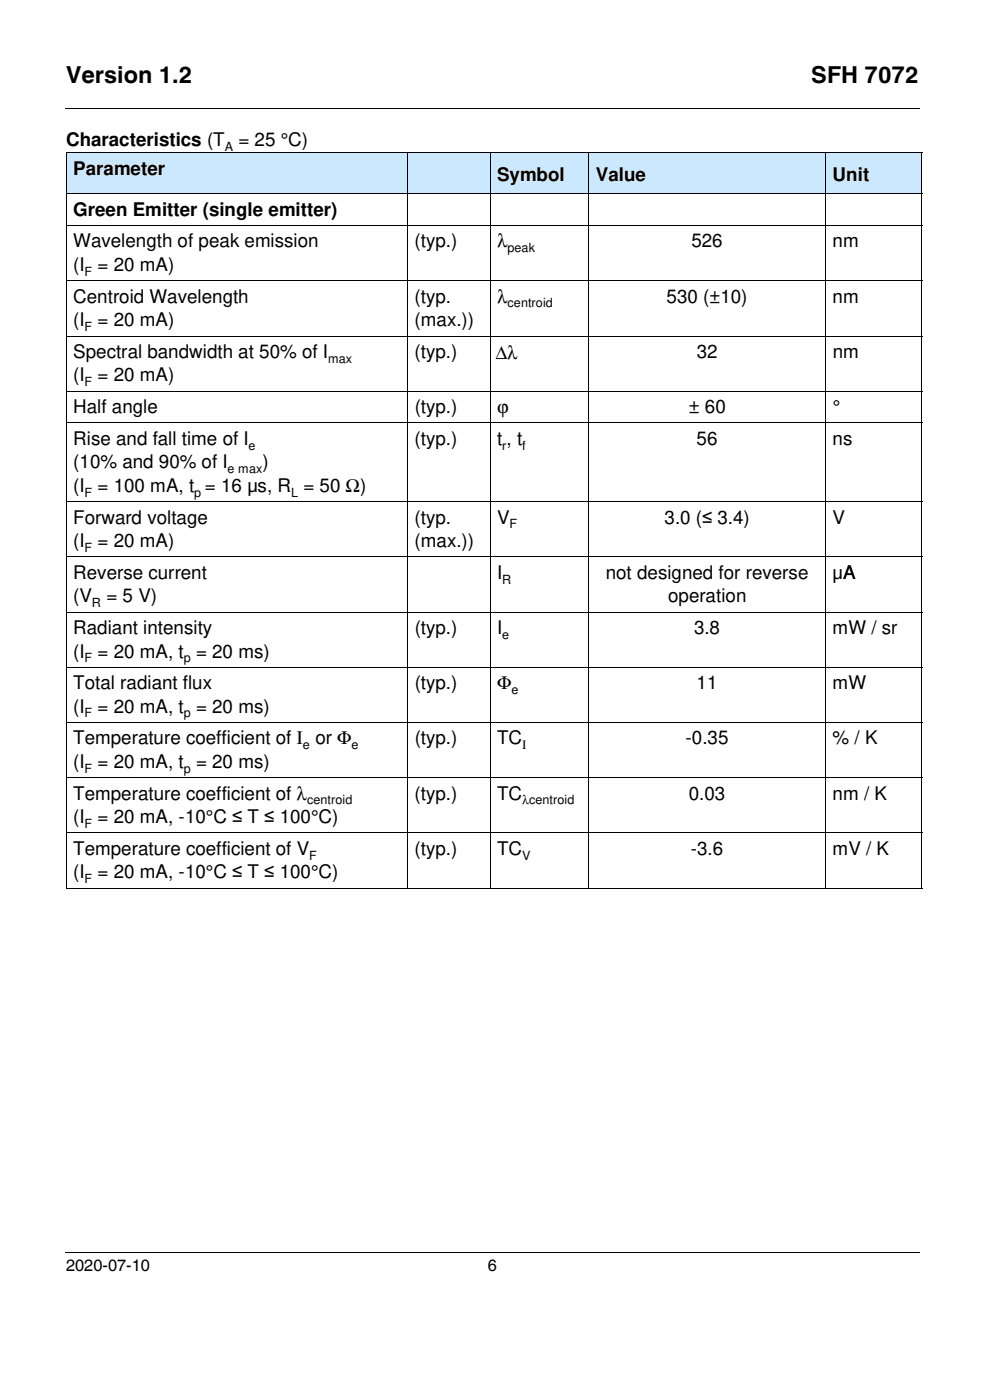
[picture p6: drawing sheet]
<svg xmlns="http://www.w3.org/2000/svg" width="208mm" height="296mm" viewBox="0 0 208 296" stroke-linecap="round" stroke-linejoin="round" font-family="sans-serif">
<defs><g id="words">
<g font-size="5">
<text x="14" y="17.6">Version 1.2</text>
<text x="171.7" y="17.6">SFH 7072</text>
</g>
<g font-size="4">
<text x="14" y="31">Characteristics (T</text>
<text x="50.5" y="31">= 25 °C)</text>
<text x="15.5" y="36.9">Parameter</text>
<text x="105.2" y="38.3">Symbol</text>
<text x="126.1" y="38.3">Value</text>
<text x="176.2" y="38.3">Unit</text>
<text x="15.5" y="45.7">Green Emitter (single emitter)</text>
<text x="15.5" y="52.4">Wavelength of peak emission</text>
<text x="87.8" y="52.4">(typ.)</text>
<text x="105.2" y="52.4">λ</text>
<text x="146.4" y="52.4">526</text>
<text x="176.2" y="52.4">nm</text>
<text x="15.5" y="57.3">(I = 20 mA)</text>
<text x="15.5" y="64">Centroid Wavelength</text>
<text x="87.8" y="64">(typ.</text>
<text x="105.2" y="64">λ</text>
<text x="141.1" y="64">530 (±10)</text>
<text x="176.2" y="64">nm</text>
<text x="15.5" y="69">(I = 20 mA)</text>
<text x="87.8" y="69">(max.))</text>
<text x="15.5" y="75.8">Spectral bandwidth at 50% of I</text>
<text x="87.8" y="75.8">(typ.)</text>
<text x="105" y="76">∆λ</text>
<text x="147.5" y="75.8">32</text>
<text x="176.2" y="75.8">nm</text>
<text x="15.5" y="80.7">(I = 20 mA)</text>
<text x="15.5" y="87.4">Half angle</text>
<text x="87.8" y="87.4">(typ.)</text>
<text x="105.2" y="87.4">ϕ</text>
<text x="145.8" y="87.4">± 60</text>
<text x="176.2" y="87.4">°</text>
<text x="15.5" y="94.1">Rise and fall time of I</text>
<text x="87.8" y="94.1">(typ.)</text>
<text x="105.2" y="94.1">t , t</text>
<text x="147.5" y="94.1">56</text>
<text x="176.2" y="94.1">ns</text>
<text x="15.5" y="99.1">(10% and 90% of I</text>
<text x="55.6" y="99.1">)</text>
<text x="15.5" y="104.1">(I = 100 mA, t = 16 µs, R = 50 Ω)</text>
<text x="15.5" y="110.8">Forward voltage</text>
<text x="87.8" y="110.8">(typ.</text>
<text x="105.2" y="110.8">V</text>
<text x="140.6" y="110.8">3.0 (≤ 3.4)</text>
<text x="176.2" y="110.8">V</text>
<text x="15.5" y="115.8">(I = 20 mA)</text>
<text x="87.8" y="115.8">(max.))</text>
<text x="15.5" y="122.5">Reverse current</text>
<text x="105.2" y="122.5">I</text>
<text x="128.2" y="122.5">not designed for reverse</text>
<text x="176.2" y="122.5">µA</text>
<text x="178.5" y="122.5">A</text>
<text x="15.5" y="127.5">(V</text>
<text x="22.5" y="127.5">= 5 V)</text>
<text x="141.4" y="127.5">operation</text>
<text x="15.5" y="134.2">Radiant intensity</text>
<text x="87.8" y="134.2">(typ.)</text>
<text x="105.2" y="134.2">I</text>
<text x="146.9" y="134.2">3.8</text>
<text x="176.2" y="134.2">mW / sr</text>
<text x="15.5" y="139.2">(I = 20 mA, t = 20 ms)</text>
<text x="15.5" y="145.9">Total radiant flux</text>
<text x="87.8" y="145.9">(typ.)</text>
<text x="105.2" y="145.9">Φ</text>
<text x="147.5" y="145.9">11</text>
<text x="176.2" y="145.9">mW</text>
<text x="15.5" y="150.9">(I = 20 mA, t = 20 ms)</text>
<text x="15.5" y="157.6">Temperature coefficient of Ι or Φ</text>
<text x="87.8" y="157.6">(typ.)</text>
<text x="105.2" y="157.6">TC</text>
<text x="145.1" y="157.6">-0.35</text>
<text x="176.2" y="157.6">% / K</text>
<text x="15.5" y="162.5">(I = 20 mA, t = 20 ms)</text>
<text x="15.5" y="169.3">Temperature coefficient of λ</text>
<text x="87.8" y="169.3">(typ.)</text>
<text x="105.2" y="169.3">TC</text>
<text x="145.8" y="169.3">0.03</text>
<text x="176.2" y="169.3">nm / K</text>
<text x="15.5" y="174.2">(I = 20 mA, -10°C ≤ T ≤ 100°C)</text>
<text x="15.5" y="185.9">(I = 20 mA, -10°C ≤ T ≤ 100°C)</text>
<text x="15.5" y="181">Temperature coefficient of V</text>
<text x="87.8" y="181">(typ.)</text>
<text x="105.2" y="181">TC</text>
<text x="146.2" y="181">-3.6</text>
<text x="176.2" y="181">mV / K</text>
</g>
<g font-size="3.5">
<text x="14" y="268.9">2020-07-10</text>
<text x="103.3" y="268.9">6</text>
</g>
<g font-size="2.7">
<text x="47.6" y="31.9">A</text>
<text x="107.4" y="53.4">peak</text>
<text x="17.9" y="58.3">F</text>
<text x="107.4" y="65.1">centroid</text>
<text x="17.9" y="70">F</text>
<text x="69.4" y="76.7">max</text>
<text x="17.9" y="81.7">F</text>
<text x="52.6" y="95.2">e</text>
<text x="106.3" y="95.2">r</text>
<text x="110.5" y="95.2">f</text>
<text x="48.2" y="100.1">e max</text>
<text x="17.9" y="105.1">F</text>
<text x="41.1" y="105.1">p</text>
<text x="61.6" y="105.1">L</text>
<text x="107.9" y="111.8">F</text>
<text x="17.9" y="116.8">F</text>
<text x="106.3" y="123.5">R</text>
<text x="19.4" y="128.5">R</text>
<text x="106.3" y="135.2">e</text>
<text x="17.9" y="140.2">F</text>
<text x="38.9" y="140.2">p</text>
<text x="108.3" y="146.9">e</text>
<text x="17.9" y="151.8">F</text>
<text x="38.9" y="151.8">p</text>
<text x="64.1" y="158.6">e</text>
<text x="74.4" y="158.6">e</text>
<text x="110.5" y="158.6">Ι</text>
<text x="17.9" y="163.5">F</text>
<text x="38.9" y="163.5">p</text>
<text x="65" y="170.3">centroid</text>
<text x="110.5" y="170.3">λcentroid</text>
<text x="17.9" y="175.2">F</text>
<text x="65.5" y="181.9">F</text>
<text x="110.5" y="181.9">V</text>
<text x="17.9" y="186.9">F</text>
</g>
</g></defs>
<path d="M13.9 22.9l.1 .2zM194.5 22.9l.1 .2zM13.9 265.1l.1 .2zM194.5 265.1l.1 .2z" fill="#000"/>
<path d="M14 23h180.5M14 265.2h180.5" fill="none" stroke="#000" stroke-width=".21"/>
<g fill="#cce8ff">
<path d="M14 32.3h72.3v8.7h-72.3z"/>
<path d="M86.3 32.3h17.4v8.7h-17.4z"/>
<path d="M103.7 32.3h20.9v8.7h-20.9z"/>
<path d="M124.6 32.3h50.1v8.7h-50.1z"/>
<path d="M174.7 32.3h20.4v8.7h-20.4z"/>
</g>
<g fill="none" stroke="#000" stroke-width=".21">
<path d="M13.9 32.3h181.3M14 32.4v155.5M86.3 32.2v155.8M103.7 32.2v15.6M124.6 32.2v155.8M174.7 32.2v155.8M195.1 32.4v155.5M13.9 41h181.3M13.9 47.7h181.3M13.9 59.4h181.3M103.8 47.7v23.4M13.9 71.1h181.3"/>
<path d="M103.7 71v117M13.9 82.8h181.3M13.9 89.5h181.3M13.9 106.2h181.3M13.9 117.8h181.3M13.9 129.6h181.3M13.9 141.3h181.3M13.9 152.9h181.3M13.9 164.6h181.3M13.9 176.3h181.3M13.9 188h181.3"/>
</g>
<use href="#words"/>
</svg>
